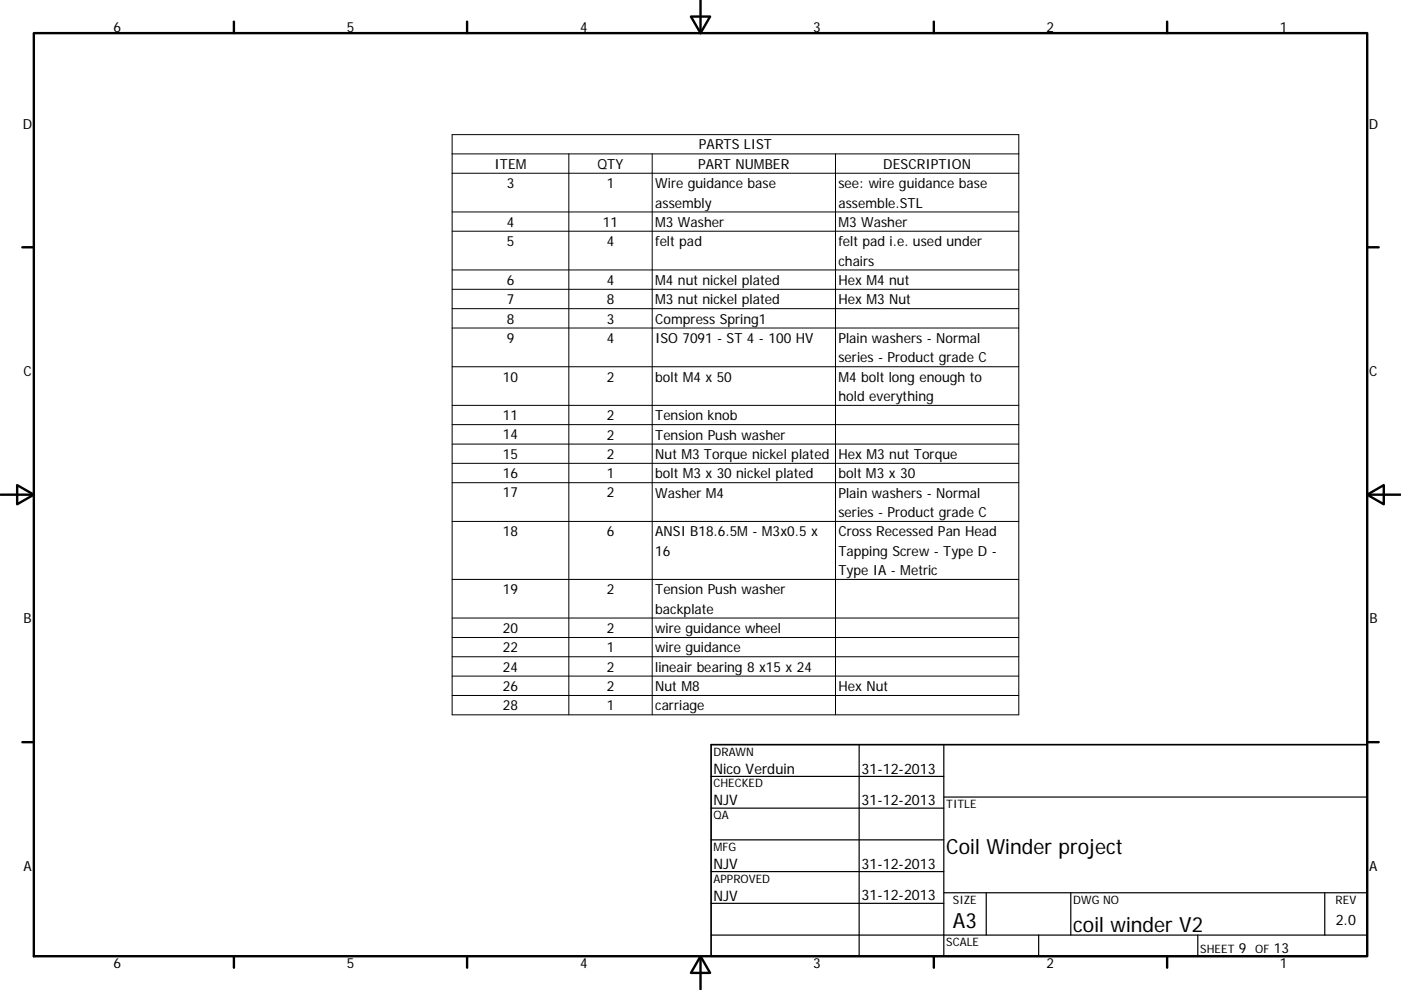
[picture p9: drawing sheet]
<svg xmlns="http://www.w3.org/2000/svg" width="297mm" height="210mm" viewBox="0 0 297 210" stroke-linecap="round" stroke-linejoin="round" font-family="sans-serif">
<defs><g id="words">
<g font-size="4.4">
<text x="200.6" y="181.2">Coil Winder project</text>
<text x="202" y="196.8">A3</text>
<text x="227.6" y="197.7">coil winder V2</text>
</g>
<g font-size="3.1">
<text x="151.3" y="164.1">Nico Verduin</text>
<text x="182.7" y="164.1">31-12-2013</text>
<text x="151.3" y="170.8">NJV</text>
<text x="182.7" y="170.8">31-12-2013</text>
<text x="151.3" y="184.3">NJV</text>
<text x="182.7" y="184.3">31-12-2013</text>
<text x="151.3" y="191">NJV</text>
<text x="182.7" y="191">31-12-2013</text>
<text x="283.2" y="196.3">2.0</text>
</g>
<g font-size="2.9">
<text x="24" y="6.8">6</text>
<text x="73.5" y="6.8">5</text>
<text x="123" y="6.8">4</text>
<text x="172.4" y="6.8">3</text>
<text x="221.9" y="6.8">2</text>
<text x="271.4" y="6.8">1</text>
<text x="4.8" y="27.3">D</text>
<text x="290.2" y="27.3">D</text>
<text x="104.9" y="35.8">ITEM</text>
<text x="126.7" y="35.8">QTY</text>
<text x="148" y="35.8">PART NUMBER</text>
<text x="148.2" y="31.7">PARTS LIST</text>
<text x="187.3" y="35.8">DESCRIPTION</text>
<text x="107.5" y="39.9">3</text>
<text x="128.6" y="39.9">1</text>
<text x="138.9" y="39.9">Wire guidance base</text>
<text x="177.8" y="39.9">see: wire guidance base</text>
<text x="138.9" y="44">assembly</text>
<text x="177.8" y="44">assemble.STL</text>
<text x="107.5" y="48.1">4</text>
<text x="107.5" y="52.2">5</text>
<text x="127.8" y="48.1">11</text>
<text x="128.6" y="52.2">4</text>
<text x="138.9" y="48.1">M3 Washer</text>
<text x="138.9" y="52.2">felt pad</text>
<text x="177.8" y="48.1">M3 Washer</text>
<text x="177.8" y="52.2">felt pad i.e. used under</text>
<text x="177.8" y="56.3">chairs</text>
<text x="107.5" y="60.4">6</text>
<text x="107.5" y="64.5">7</text>
<text x="128.6" y="60.4">4</text>
<text x="128.6" y="64.5">8</text>
<text x="138.9" y="60.5">M4 nut nickel plated</text>
<text x="138.9" y="64.5">M3 nut nickel plated</text>
<text x="177.8" y="60.4">Hex M4 nut</text>
<text x="177.8" y="64.5">Hex M3 Nut</text>
<text x="107.5" y="68.6">8</text>
<text x="128.6" y="68.6">3</text>
<text x="138.9" y="68.6">Compress Spring1</text>
<text x="107.5" y="72.7">9</text>
<text x="128.6" y="72.7">4</text>
<text x="138.9" y="72.7">ISO 7091 - ST 4 - 100 HV</text>
<text x="177.8" y="72.7">Plain washers - Normal</text>
<text x="177.8" y="76.9">series - Product grade C</text>
<text x="4.9" y="79.8">C</text>
<text x="106.6" y="80.9">10</text>
<text x="128.6" y="80.9">2</text>
<text x="138.9" y="81">bolt M4 x 50</text>
<text x="177.8" y="81">M4 bolt long enough to</text>
<text x="290.3" y="79.8">C</text>
<text x="106.6" y="89.1">11</text>
<text x="128.6" y="89.1">2</text>
<text x="138.9" y="89.2">Tension knob</text>
<text x="177.8" y="85.1">hold everything</text>
<text x="106.6" y="93.2">14</text>
<text x="128.6" y="93.2">2</text>
<text x="138.9" y="93.3">Tension Push washer</text>
<text x="106.6" y="97.3">15</text>
<text x="106.6" y="101.5">16</text>
<text x="128.6" y="97.3">2</text>
<text x="128.6" y="101.4">1</text>
<text x="138.9" y="97.4">Nut M3 Torque nickel plated</text>
<text x="138.9" y="101.5">bolt M3 x 30 nickel plated</text>
<text x="177.8" y="97.3">Hex M3 nut Torque</text>
<text x="177.8" y="101.5">bolt M3 x 30</text>
<text x="106.6" y="105.5">17</text>
<text x="128.6" y="105.5">2</text>
<text x="138.9" y="105.5">Washer M4</text>
<text x="177.8" y="105.5">Plain washers - Normal</text>
<text x="106.6" y="113.7">18</text>
<text x="128.6" y="113.7">6</text>
<text x="138.9" y="113.7">ANSI B18.6.5M - M3x0.5 x</text>
<text x="177.8" y="109.7">series - Product grade C</text>
<text x="177.8" y="113.7">Cross Recessed Pan Head</text>
<text x="138.9" y="117.8">16</text>
<text x="177.8" y="117.9">Tapping Screw - Type D -</text>
<text x="177.8" y="121.9">Type IA - Metric</text>
<text x="106.6" y="126">19</text>
<text x="128.6" y="126">2</text>
<text x="138.9" y="126.1">Tension Push washer</text>
<text x="138.9" y="130.2">backplate</text>
<text x="5" y="132.2">B</text>
<text x="106.6" y="134.2">20</text>
<text x="128.6" y="134.2">2</text>
<text x="138.9" y="134.3">wire guidance wheel</text>
<text x="290.3" y="132.2">B</text>
<text x="106.6" y="138.3">22</text>
<text x="106.6" y="142.5">24</text>
<text x="128.6" y="138.3">1</text>
<text x="128.6" y="142.5">2</text>
<text x="138.9" y="138.4">wire guidance</text>
<text x="138.9" y="142.5">lineair bearing 8 x15 x 24</text>
<text x="106.6" y="146.5">26</text>
<text x="128.6" y="146.5">2</text>
<text x="138.9" y="146.5">Nut M8</text>
<text x="177.8" y="146.5">Hex Nut</text>
<text x="106.6" y="150.6">28</text>
<text x="128.6" y="150.6">1</text>
<text x="138.9" y="150.6">carriage</text>
<text x="4.9" y="184.7">A</text>
<text x="290.3" y="184.7">A</text>
<text x="262.7" y="202.2">9</text>
<text x="270.1" y="202.2">13</text>
<text x="24" y="205.2">6</text>
<text x="73.5" y="205.2">5</text>
<text x="123" y="205.2">4</text>
<text x="172.4" y="205.2">3</text>
<text x="221.9" y="205.2">2</text>
<text x="271.4" y="205.2">1</text>
</g>
<g font-size="2.5">
<text x="151.3" y="160.3">DRAWN</text>
<text x="151.3" y="167">CHECKED</text>
<text x="151.3" y="173.8">QA</text>
<text x="200.6" y="171.4">TITLE</text>
<text x="151.3" y="180.5">MFG</text>
<text x="151.3" y="187.2">APPROVED</text>
<text x="202.1" y="191.7">SIZE</text>
<text x="227.6" y="191.7">DWG NO</text>
<text x="283.2" y="191.7">REV</text>
<text x="200.6" y="200.7">SCALE</text>
<text x="254.5" y="202.2">SHEET</text>
<text x="266.1" y="202.2">OF</text>
</g>
</g></defs>
<g fill="none" stroke="#000" stroke-width=".51">
<path d="M148.5 0v7M7.2 7h282.7v195.8h-282.7zM49.6 4.6v2.4M99 4.6v2.4M146.5 3.5h4.1l-2.1 3.5zM198 4.6v2.4M247.5 4.6v2.4M4.7 52.5h2.5M289.9 52.5h2.4M.1 104.9h7.1M3.6 102.9l3.6 2-3.6 2.1zM289.9 104.9l3.5-2v4.1z"/>
<path d="M289.9 104.9h7M4.7 157.4h2.5M289.9 157.4h2.4M49.6 202.8v2.5M99 202.8v2.5M148.5 202.8l2.1 3.6h-4.1zM148.5 202.8v7.1M198 202.8v2.5M247.5 202.8v2.5"/>
</g>
<g fill="none" stroke="#000" stroke-width=".25">
<path d="M182.2 157.9v44.9M200.1 157.9v44.9M150.8 164.7h49.3M150.8 171.4h49.3M150.8 178.1h49.3M200.1 169.1h89.8M150.8 184.9h49.3M150.8 191.6h49.3M150.8 198.3h139.1M200.1 189.4h89.8M209.1 189.4v8.9M220.2 198.3v4.5"/>
<path d="M227 189.4v8.9M254 198.3v4.5M280.9 189.4v8.9"/>
</g>
<path d="M150.8 157.9h139.1v44.9h-139.1z" fill="none" stroke="#000" stroke-width=".36"/>
<g fill="none" stroke="#000" stroke-width=".21">
<path d="M95.9 28.6h120.1v123h-120.1zM95.9 32.6h120.1M95.9 36.7h120.1M120.6 32.6v119M138.3 32.6v119M177.1 32.6v119M95.9 45h120.1M95.9 49h120.1M95.9 57.3h120.1M95.9 61.4h120.1M95.9 65.5h120.1M95.9 69.6h120.1"/>
<path d="M95.9 77.8h120.1M95.9 86h120.1M95.9 90.1h120.1M95.9 94.2h120.1M95.9 98.3h120.1M95.9 102.4h120.1M95.9 110.6h120.1M95.9 122.9h120.1M95.9 131.1h120.1M95.9 135.2h120.1M95.9 139.3h120.1M95.9 143.4h120.1"/>
<path d="M95.9 147.5h120.1"/>
</g>
<use href="#words"/>
</svg>
